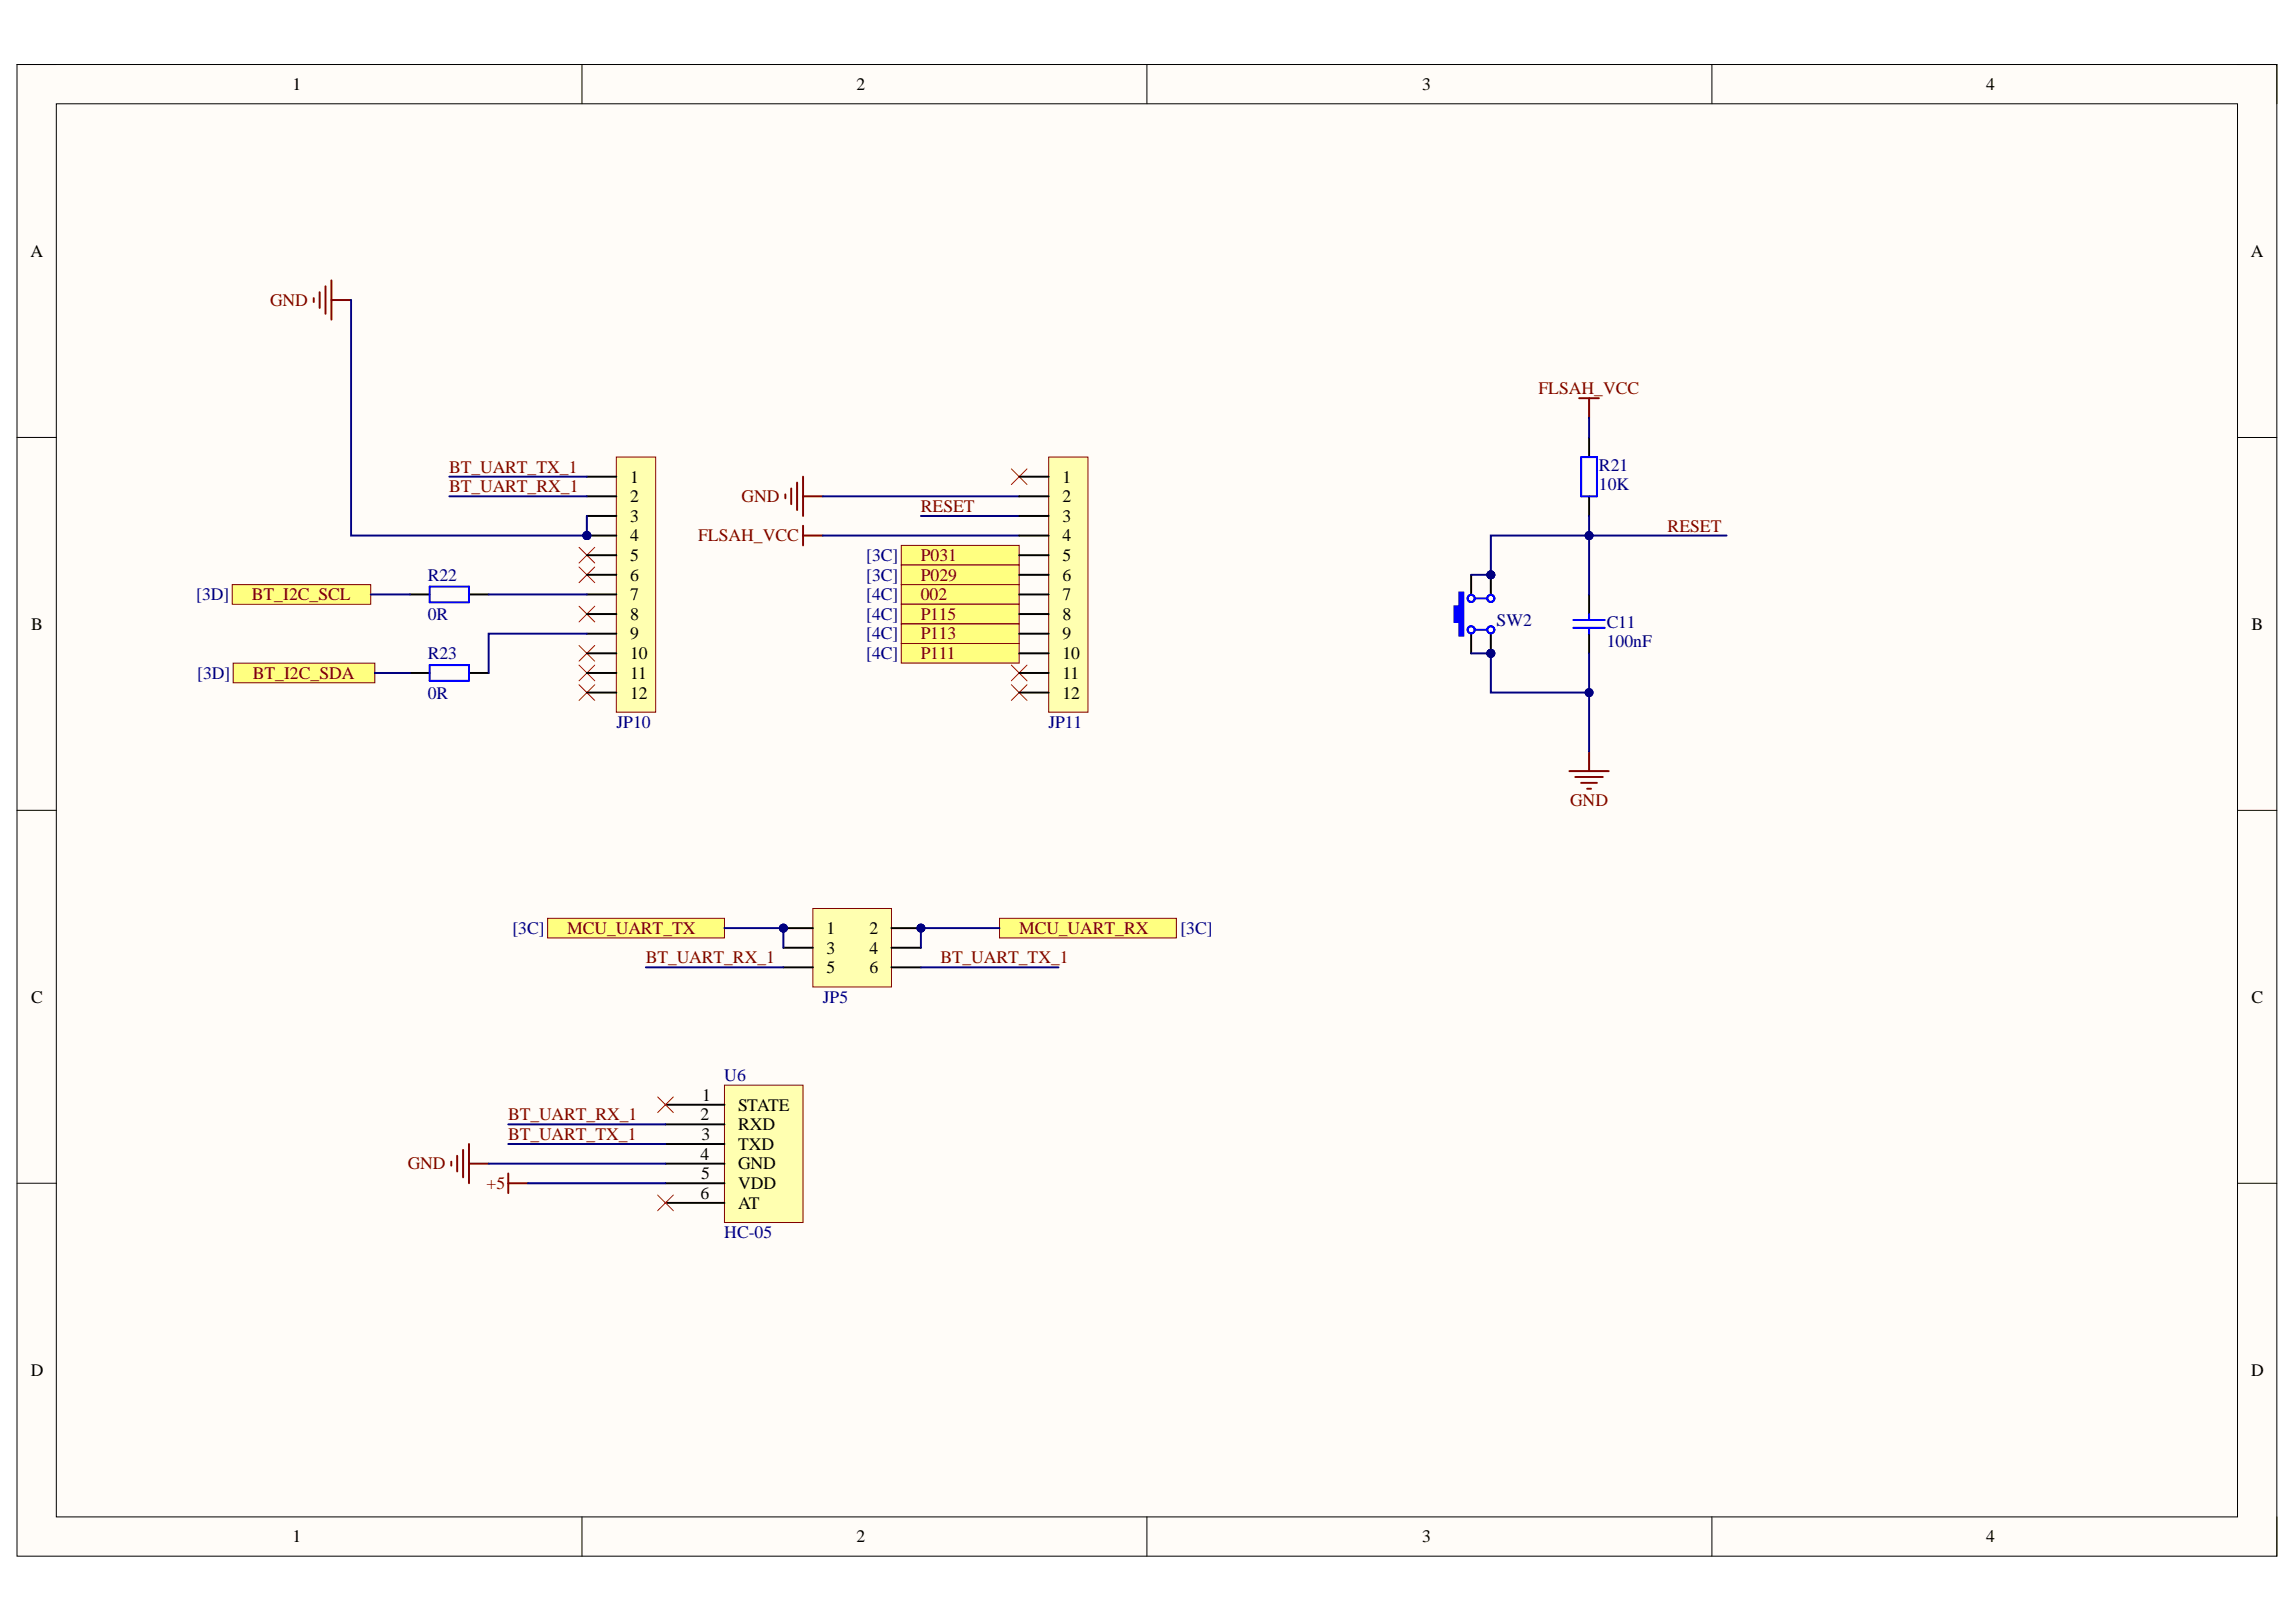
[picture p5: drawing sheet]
<svg xmlns="http://www.w3.org/2000/svg" width="297mm" height="210mm" viewBox="0 0 297 210" stroke-linecap="round" stroke-linejoin="round" font-family="sans-serif">
<defs><g id="words">
<g font-size="2.3">
<text x="37.9" y="11.7">1</text>
<text x="110.8" y="11.7">2</text>
<text x="184" y="11.7">3</text>
<text x="257" y="11.7">4</text>
<text x="3.9" y="33.2">A</text>
<text x="291.2" y="33.2">A</text>
<text x="81.5" y="62.5">1</text>
<text x="81.5" y="65">2</text>
<text x="137.4" y="62.5">1</text>
<text x="137.4" y="65">2</text>
<text x="81.5" y="67.5">3</text>
<text x="81.5" y="70.1">4</text>
<text x="137.4" y="67.5">3</text>
<text x="137.4" y="70.1">4</text>
<text x="81.5" y="72.6">5</text>
<text x="81.5" y="75.1">6</text>
<text x="81.5" y="77.7">7</text>
<text x="137.4" y="72.6">5</text>
<text x="137.4" y="75.1">6</text>
<text x="137.4" y="77.7">7</text>
<text x="4" y="81.5">B</text>
<text x="81.5" y="80.2">8</text>
<text x="81.5" y="82.7">9</text>
<text x="137.4" y="80.2">8</text>
<text x="137.4" y="82.7">9</text>
<text x="291.3" y="81.5">B</text>
<text x="81.5" y="85.3">10</text>
<text x="81.5" y="87.8">11</text>
<text x="137.4" y="85.3">10</text>
<text x="137.4" y="87.8">11</text>
<text x="81.5" y="90.4">12</text>
<text x="137.4" y="90.4">12</text>
<text x="106.9" y="120.9">1</text>
<text x="106.9" y="123.4">3</text>
<text x="106.9" y="125.9">5</text>
<text x="112.5" y="120.9">2</text>
<text x="112.5" y="123.4">4</text>
<text x="112.5" y="125.9">6</text>
<text x="4" y="129.7">C</text>
<text x="291.3" y="129.7">C</text>
<text x="90.8" y="142.5">1</text>
<text x="95.5" y="143.7">STATE</text>
<text x="90.6" y="145">2</text>
<text x="90.7" y="147.5">3</text>
<text x="95.5" y="146.3">RXD</text>
<text x="95.5" y="148.8">TXD</text>
<text x="90.6" y="150.1">4</text>
<text x="90.6" y="155.1">6</text>
<text x="90.7" y="152.6">5</text>
<text x="95.5" y="151.3">GND</text>
<text x="95.5" y="153.9">VDD</text>
<text x="95.5" y="156.4">AT</text>
<text x="4" y="178">D</text>
<text x="291.2" y="178">D</text>
<text x="37.9" y="199.6">1</text>
<text x="110.8" y="199.6">2</text>
<text x="184" y="199.6">3</text>
<text x="257" y="199.6">4</text>
</g>
<g font-size="2.3" fill="#800000">
<text x="34.9" y="39.6">GND</text>
<text x="199" y="51">FLSAH_VCC</text>
<text x="58.1" y="61.2">BT_UART_TX_1</text>
<text x="58.1" y="63.7">BT_UART_RX_1</text>
<text x="95.9" y="65">GND</text>
<text x="90.3" y="70.1">FLSAH_VCC</text>
<text x="119.1" y="66.3">RESET</text>
<text x="215.7" y="68.8">RESET</text>
<text x="32.6" y="77.7">BT_I2C_SCL</text>
<text x="119.1" y="72.6">P031</text>
<text x="119.1" y="75.1">P029</text>
<text x="119.1" y="77.7">002</text>
<text x="119.1" y="80.2">P115</text>
<text x="119.1" y="82.7">P113</text>
<text x="32.7" y="87.8">BT_I2C_SDA</text>
<text x="119.1" y="85.3">P111</text>
<text x="203.1" y="104.3">GND</text>
<text x="73.4" y="120.9">MCU_UART_TX</text>
<text x="83.5" y="124.7">BT_UART_RX_1</text>
<text x="121.7" y="124.7">BT_UART_TX_1</text>
<text x="131.9" y="120.9">MCU_UART_RX</text>
<text x="65.7" y="145">BT_UART_RX_1</text>
<text x="65.7" y="147.5">BT_UART_TX_1</text>
<text x="52.8" y="151.3">GND</text>
<text x="62.9" y="153.9">+5</text>
</g>
<g font-size="2.3" fill="#000080">
<text x="206.9" y="60.9">R21</text>
<text x="206.9" y="63.5">10K</text>
<text x="25.4" y="77.7">[3D]</text>
<text x="55.3" y="75.1">R22</text>
<text x="112.1" y="72.6">[3C]</text>
<text x="112.1" y="75.1">[3C]</text>
<text x="112.1" y="77.7">[4C]</text>
<text x="55.3" y="80.2">0R</text>
<text x="112.1" y="80.2">[4C]</text>
<text x="112.1" y="82.7">[4C]</text>
<text x="193.6" y="81">SW2</text>
<text x="207.9" y="81.2">C11</text>
<text x="207.9" y="83.8">100nF</text>
<text x="25.5" y="87.8">[3D]</text>
<text x="55.3" y="85.3">R23</text>
<text x="112.1" y="85.3">[4C]</text>
<text x="55.3" y="90.4">0R</text>
<text x="79.7" y="94.2">JP10</text>
<text x="135.7" y="94.2">JP11</text>
<text x="66.3" y="120.9">[3C]</text>
<text x="152.7" y="120.9">[3C]</text>
<text x="106.4" y="129.7">JP5</text>
<text x="93.7" y="139.9">U6</text>
<text x="93.7" y="160.2">HC-05</text>
</g>
</g></defs>
<path d="M2.2 8.3h292.4v193.1h-292.4z" fill-rule="evenodd" fill="#fffcf8"/>
<path d="M2.2 8.3h292.4v193.1h-292.4z" fill="none" stroke="#000" stroke-width=".13"/>
<path d="M7.3 13.4h282.2v182.9h-282.2z" fill-rule="evenodd" fill="#fffcf8"/>
<g fill="none" stroke="#000" stroke-width=".13">
<path d="M2.2 8.3h5.1M7.3 13.4h282.2v182.9h-282.2zM75.3 8.3v5.1M148.4 8.3v5.1M221.5 8.3v5.1M289.5 8.3h5.1v5.1M2.2 56.6h5.1M289.5 56.6h5.1M2.2 104.9h5.1M289.5 104.9h5.1M2.2 153.1h5.1M289.5 153.1h5.1"/>
<path d="M75.3 196.3v5.1M148.4 196.3v5.1M221.5 196.3v5.1M294.6 196.3v5.1"/>
</g>
<path d="M40.6 38.6v.5M41.4 37.8v2M42.1 37v3.6M42.9 36.3v5.1M42.9 38.8h2.5M101.6 64v.5M102.4 63.2v2M103.1 62.4v3.6M103.9 61.7v5.1M103.9 68v2.6M103.9 69.3h2.5M103.9 64.2h2.5" fill="none" stroke="#800000" stroke-width=".25"/>
<circle cx="192.9" cy="84.6" r=".51" fill="#000080"/>
<circle cx="192.9" cy="84.6" r=".51" fill="none" stroke="#000080" stroke-width=".13"/>
<circle cx="192.9" cy="74.4" r=".51" fill="#000080"/>
<circle cx="192.9" cy="74.4" r=".51" fill="none" stroke="#000080" stroke-width=".13"/>
<path d="M190.3 74.4v2.5M190.3 82v2.6" fill="none" stroke="#000" stroke-width=".25"/>
<g fill="none" stroke="#00f" stroke-width=".25">
<circle cx="190.3" cy="77.4" r=".46"/>
<circle cx="190.3" cy="81.5" r=".46"/>
</g>
<path d="M188.8 76.7h.5v5.6h-.5v-1.8h-.6v-2h.6z" fill-rule="evenodd" fill="#00f"/>
<path d="M188.8 76.7h.5v5.6h-.5v-1.8h-.6v-2h.6z" fill="none" stroke="#00f" stroke-width=".25"/>
<path d="M192.9 82v2.6" fill="none" stroke="#000" stroke-width=".25"/>
<circle cx="192.9" cy="84.6" r=".51" fill="#000080"/>
<circle cx="192.9" cy="84.6" r=".51" fill="none" stroke="#000080" stroke-width=".13"/>
<path d="M192.9 74.4v2.5" fill="none" stroke="#000" stroke-width=".25"/>
<circle cx="192.9" cy="74.4" r=".51" fill="#000080"/>
<circle cx="192.9" cy="74.4" r=".51" fill="none" stroke="#000080" stroke-width=".13"/>
<g fill="none" stroke="#00f" stroke-width=".25">
<path d="M204.6 59.2h2v5h-2zM190.8 77.4h1.6M205.6 79.5v.7M190.8 81.5h1.6M203.5 80.2h4.1M203.5 81.2h4.1M205.6 81.2v.8"/>
<circle cx="192.9" cy="77.4" r=".46"/>
<circle cx="192.9" cy="81.5" r=".46"/>
</g>
<path d="M205.6 56.6v2.6M205.6 64.2v2.6M205.6 76.9v2.6M205.6 82v2.6" fill="none" stroke="#000" stroke-width=".25"/>
<path d="M204.3 51.5h2.6M205.6 51.5v2.6M203 99.8h5.1M205.6 97.3v2.5M203.8 100.6h3.6M204.6 101.3h2M205.3 102.1h.5" fill="none" stroke="#800000" stroke-width=".25"/>
<g fill="none" stroke="#f00" stroke-width=".13">
<path d="M74.9 70.8l2 2.1M74.9 73.4l2 2M74.9 78.5l2 2M76.9 70.8l-2 2.1M76.9 73.4l-2 2M76.9 78.5l-2 2M130.8 60.7l2.1 2M132.9 60.7l-2.1 2M74.9 83.5l2 2.1M74.9 86.1l2 2M74.9 88.6l2 2M76.9 83.5l-2 2.1"/>
<path d="M76.9 86.1l-2 2M76.9 88.6l-2 2M130.8 88.6l2.1 2M132.9 88.6l-2.1 2"/>
</g>
<path d="M70.8 118.8h22.9v2.6h-22.9z" fill-rule="evenodd" fill="#ffff80"/>
<path d="M70.8 118.8h22.9v2.6h-22.9z" fill="none" stroke="#800000" stroke-width=".13"/>
<path d="M129.3 118.8h22.9v2.6h-22.9z" fill-rule="evenodd" fill="#ffff80"/>
<path d="M129.3 118.8h22.9v2.6h-22.9z" fill="none" stroke="#800000" stroke-width=".13"/>
<path d="M116.6 70.6h15.3v2.5h-15.3z" fill-rule="evenodd" fill="#ffff80"/>
<path d="M116.6 70.6h15.3v2.5h-15.3z" fill="none" stroke="#800000" stroke-width=".13"/>
<path d="M116.6 73.1h15.3v2.6h-15.3z" fill-rule="evenodd" fill="#ffff80"/>
<path d="M116.6 73.1h15.3v2.6h-15.3z" fill="none" stroke="#800000" stroke-width=".13"/>
<path d="M116.6 75.7h15.3v2.5h-15.3z" fill-rule="evenodd" fill="#ffff80"/>
<path d="M116.6 75.7h15.3v2.5h-15.3z" fill="none" stroke="#800000" stroke-width=".13"/>
<path d="M116.6 78.2h15.3v2.5h-15.3z" fill-rule="evenodd" fill="#ffff80"/>
<path d="M116.6 78.2h15.3v2.5h-15.3z" fill="none" stroke="#800000" stroke-width=".13"/>
<path d="M116.6 80.7h15.3v2.6h-15.3z" fill-rule="evenodd" fill="#ffff80"/>
<path d="M116.6 80.7h15.3v2.6h-15.3z" fill="none" stroke="#800000" stroke-width=".13"/>
<path d="M116.6 83.3h15.3v2.5h-15.3z" fill-rule="evenodd" fill="#ffff80"/>
<path d="M116.6 83.3h15.3v2.5h-15.3z" fill="none" stroke="#800000" stroke-width=".13"/>
<path d="M130.8 86.1l2.1 2M132.9 86.1l-2.1 2" fill="none" stroke="#f00" stroke-width=".13"/>
<path d="M93.7 140.4h10.2v17.8h-10.2z" fill-rule="evenodd" fill="#ffffb0"/>
<path d="M93.7 140.4h10.2v17.8h-10.2z" fill="none" stroke="#800000" stroke-width=".13"/>
<path d="M86.1 143h7.6M86.1 145.5h7.6M86.1 148h7.6M86.1 150.6h7.6M86.1 153.1h7.6M86.1 155.7h7.6" fill="none" stroke="#000" stroke-width=".25"/>
<path d="M58.4 150.3v.5M59.1 149.6v2M59.9 148.8v3.6M60.7 148v5.1M60.7 150.6h2.5M65.8 151.9v2.5M65.8 153.1h2.5" fill="none" stroke="#800000" stroke-width=".25"/>
<path d="M85.1 141.9l2 2.1M85.1 154.7l2 2M87.1 141.9l-2 2.1M87.1 154.7l-2 2" fill="none" stroke="#f00" stroke-width=".13"/>
<circle cx="101.3" cy="120.1" r=".51" fill="#000080"/>
<circle cx="101.3" cy="120.1" r=".51" fill="none" stroke="#000080" stroke-width=".13"/>
<circle cx="119.1" cy="120.1" r=".51" fill="#000080"/>
<circle cx="119.1" cy="120.1" r=".51" fill="none" stroke="#000080" stroke-width=".13"/>
<path d="M105.2 117.6h10.1v10.1h-10.1z" fill-rule="evenodd" fill="#ffffb0"/>
<path d="M105.2 117.6h10.1v10.1h-10.1z" fill="none" stroke="#800000" stroke-width=".13"/>
<path d="M101.3 120.1h3.9" fill="none" stroke="#000" stroke-width=".25"/>
<circle cx="101.3" cy="120.1" r=".51" fill="#000080"/>
<circle cx="101.3" cy="120.1" r=".51" fill="none" stroke="#000080" stroke-width=".13"/>
<path d="M115.3 120.1h3.8" fill="none" stroke="#000" stroke-width=".25"/>
<circle cx="119.1" cy="120.1" r=".51" fill="#000080"/>
<circle cx="119.1" cy="120.1" r=".51" fill="none" stroke="#000080" stroke-width=".13"/>
<path d="M101.3 122.6h3.9M101.3 125.2h3.9M115.3 122.6h3.8M115.3 125.2h3.8" fill="none" stroke="#000" stroke-width=".25"/>
<path d="M30 75.7h18v2.5h-18z" fill-rule="evenodd" fill="#ffff80"/>
<path d="M30 75.7h18v2.5h-18z" fill="none" stroke="#800000" stroke-width=".13"/>
<path d="M30.2 85.8h18.3v2.6h-18.3z" fill-rule="evenodd" fill="#ffff80"/>
<path d="M30.2 85.8h18.3v2.6h-18.3z" fill="none" stroke="#800000" stroke-width=".13"/>
<path d="M53 76.9h2.6M60.7 76.9h2.5M53 87.1h2.6M60.7 87.1h2.5" fill="none" stroke="#000" stroke-width=".25"/>
<path d="M55.6 75.9h5.1v2h-5.1zM55.6 86.1h5.1v2h-5.1z" fill="none" stroke="#00f" stroke-width=".25"/>
<circle cx="75.9" cy="69.3" r=".51" fill="#000080"/>
<circle cx="75.9" cy="69.3" r=".51" fill="none" stroke="#000080" stroke-width=".13"/>
<path d="M79.7 59.1h5.1v33.1h-5.1z" fill-rule="evenodd" fill="#ffffb0"/>
<path d="M79.7 59.1h5.1v33.1h-5.1z" fill="none" stroke="#800000" stroke-width=".13"/>
<path d="M75.9 61.7h3.8M75.9 64.2h3.8M75.9 66.8h3.8M75.9 69.3h3.8" fill="none" stroke="#000" stroke-width=".25"/>
<circle cx="75.9" cy="69.3" r=".51" fill="#000080"/>
<circle cx="75.9" cy="69.3" r=".51" fill="none" stroke="#000080" stroke-width=".13"/>
<path d="M75.9 71.8h3.8M75.9 74.4h3.8M75.9 76.9h3.8M75.9 79.5h3.8M75.9 82h3.8M75.9 84.5h3.8M75.9 87.1h3.8M75.9 89.6h3.8" fill="none" stroke="#000" stroke-width=".25"/>
<path d="M75.9 66.8v2.5" fill="none" stroke="#000080" stroke-width=".25"/>
<circle cx="75.9" cy="69.3" r=".51" fill="#000080"/>
<circle cx="75.9" cy="69.3" r=".51" fill="none" stroke="#000080" stroke-width=".13"/>
<path d="M45.4 38.8v30.5h30.5" fill="none" stroke="#000080" stroke-width=".25"/>
<circle cx="75.9" cy="69.3" r=".51" fill="#000080"/>
<circle cx="75.9" cy="69.3" r=".51" fill="none" stroke="#000080" stroke-width=".13"/>
<path d="M106.4 69.3h25.5M106.4 64.2h25.5M190.3 74.4h2.6" fill="none" stroke="#000080" stroke-width=".25"/>
<circle cx="192.9" cy="74.4" r=".51" fill="#000080"/>
<circle cx="192.9" cy="74.4" r=".51" fill="none" stroke="#000080" stroke-width=".13"/>
<path d="M190.3 84.6h2.6" fill="none" stroke="#000080" stroke-width=".25"/>
<circle cx="192.9" cy="84.6" r=".51" fill="#000080"/>
<circle cx="192.9" cy="84.6" r=".51" fill="none" stroke="#000080" stroke-width=".13"/>
<path d="M205.6 66.8v10.1" fill="none" stroke="#000080" stroke-width=".25"/>
<circle cx="205.6" cy="69.3" r=".51" fill="#000080"/>
<circle cx="205.6" cy="69.3" r=".51" fill="none" stroke="#000080" stroke-width=".13"/>
<path d="M205.6 69.3h17.8" fill="none" stroke="#000080" stroke-width=".25"/>
<circle cx="205.6" cy="69.3" r=".51" fill="#000080"/>
<circle cx="205.6" cy="69.3" r=".51" fill="none" stroke="#000080" stroke-width=".13"/>
<path d="M205.6 84.6v12.7" fill="none" stroke="#000080" stroke-width=".25"/>
<circle cx="205.6" cy="89.6" r=".51" fill="#000080"/>
<circle cx="205.6" cy="89.6" r=".51" fill="none" stroke="#000080" stroke-width=".13"/>
<path d="M205.6 69.3h-12.7v5.1" fill="none" stroke="#000080" stroke-width=".25"/>
<circle cx="192.9" cy="74.4" r=".51" fill="#000080"/>
<circle cx="192.9" cy="74.4" r=".51" fill="none" stroke="#000080" stroke-width=".13"/>
<circle cx="205.6" cy="69.3" r=".51" fill="#000080"/>
<circle cx="205.6" cy="69.3" r=".51" fill="none" stroke="#000080" stroke-width=".13"/>
<path d="M192.9 84.6v5h12.7" fill="none" stroke="#000080" stroke-width=".25"/>
<circle cx="192.9" cy="84.6" r=".51" fill="#000080"/>
<circle cx="192.9" cy="84.6" r=".51" fill="none" stroke="#000080" stroke-width=".13"/>
<circle cx="205.6" cy="89.6" r=".51" fill="#000080"/>
<circle cx="205.6" cy="89.6" r=".51" fill="none" stroke="#000080" stroke-width=".13"/>
<g fill="none" stroke="#000080" stroke-width=".25">
<path d="M205.6 54.1v2.5M48 76.9h5M58.1 61.7h17.8M58.1 64.2h17.8M63.2 76.9h12.7M119.1 66.8h12.8M48.5 87.1h4.5M75.9 82h-12.7v5.1M83.6 125.2h17.7M93.7 120.1h7.6v2.5M119.1 125.2h17.8M63.2 150.6h22.9"/>
<path d="M65.8 145.5h20.3M65.8 148h20.3M68.3 153.1h17.8"/>
</g>
<circle cx="101.3" cy="120.1" r=".51" fill="#000080"/>
<circle cx="101.3" cy="120.1" r=".51" fill="none" stroke="#000080" stroke-width=".13"/>
<path d="M129.3 120.1h-10.2v2.5" fill="none" stroke="#000080" stroke-width=".25"/>
<circle cx="119.1" cy="120.1" r=".51" fill="#000080"/>
<circle cx="119.1" cy="120.1" r=".51" fill="none" stroke="#000080" stroke-width=".13"/>
<path d="M135.7 59.1h5.1v33.1h-5.1z" fill-rule="evenodd" fill="#ffffb0"/>
<path d="M135.7 59.1h5.1v33.1h-5.1z" fill="none" stroke="#800000" stroke-width=".13"/>
<path d="M131.9 61.7h3.8M131.9 64.2h3.8M131.9 66.8h3.8M131.9 69.3h3.8M131.9 71.8h3.8M131.9 74.4h3.8M131.9 76.9h3.8M131.9 79.5h3.8M131.9 82h3.8M131.9 84.5h3.8M131.9 87.1h3.8M131.9 89.6h3.8" fill="none" stroke="#000" stroke-width=".25"/>
<use href="#words"/>
</svg>
